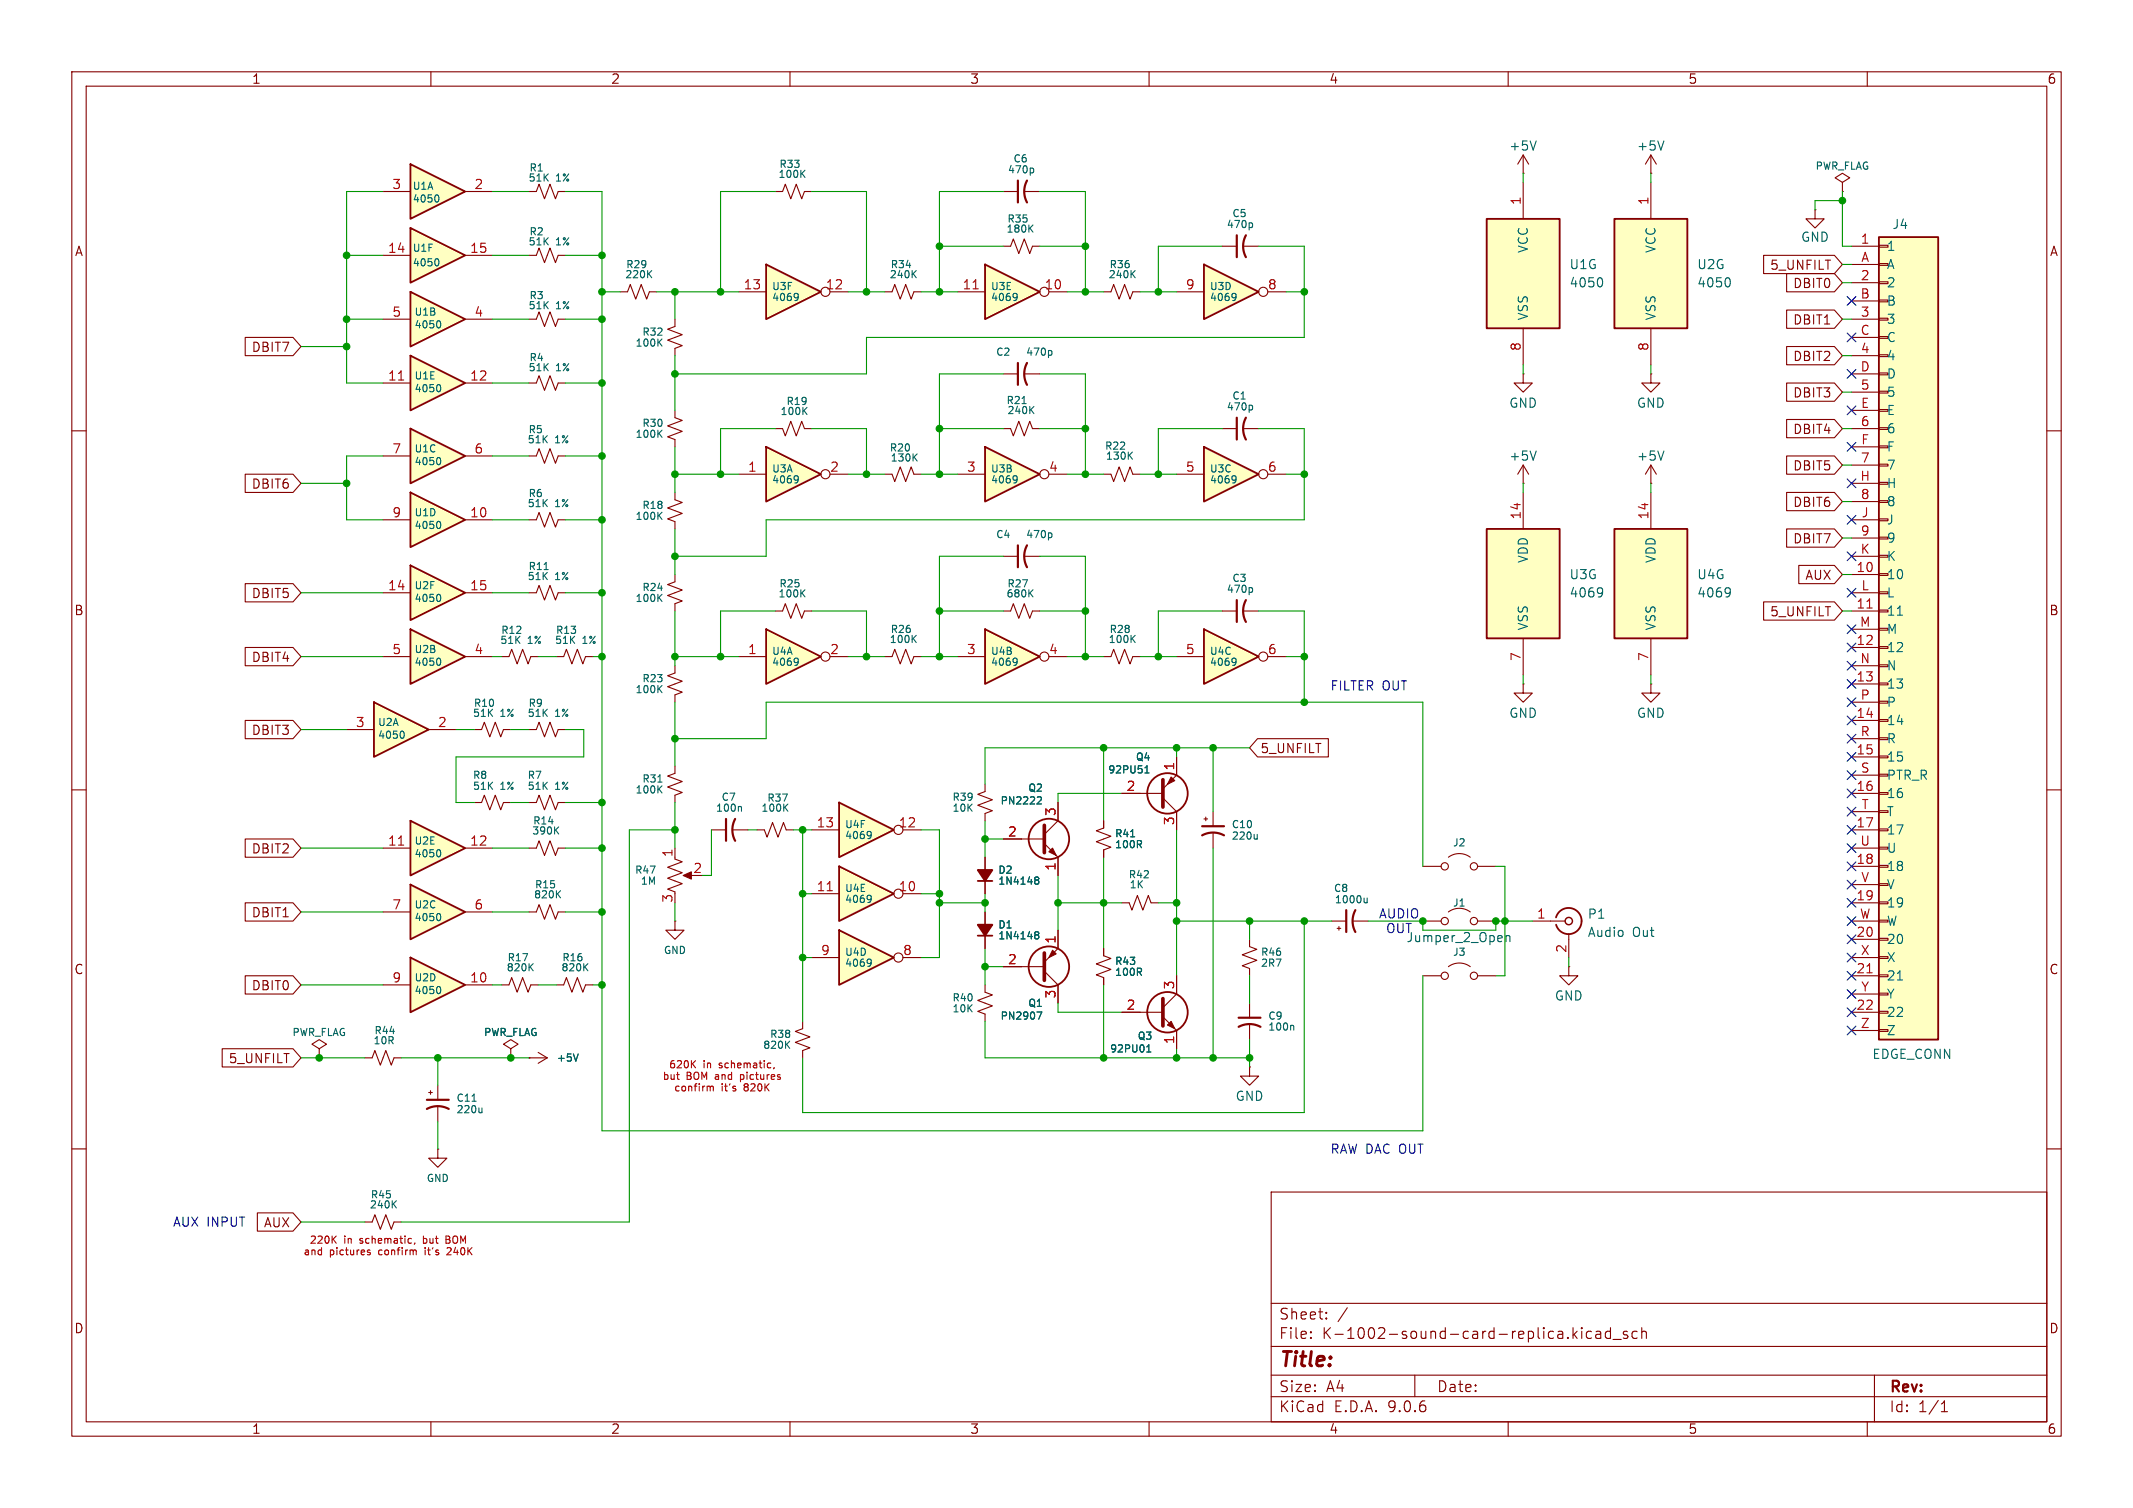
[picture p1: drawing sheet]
<svg xmlns="http://www.w3.org/2000/svg" width="297mm" height="210mm" viewBox="0 0 297 210" stroke-linecap="round" stroke-linejoin="round" font-family="sans-serif">
<defs><g id="words">
<text font-size="2.8" fill="#840000" x="178" y="190.9">Title:</text>
<g font-size="2.1" fill="#840000">
<text x="178" y="184">Sheet:</text>
<text x="178" y="186.7">File:</text>
<text x="184.1" y="186.7">K-1002-sound-card-replica.kicad_sch</text>
<text x="178" y="196.9">KiCad</text>
<text x="178" y="194.1">Size:</text>
<text x="184.7" y="194.1">A4</text>
<text x="185.7" y="196.9">E.D.A.</text>
<text x="193.3" y="196.9">9.0.6</text>
<text x="200" y="194.1">Date:</text>
<text x="263" y="194.3">Rev:</text>
<text x="263" y="196.9">Id:</text>
<text x="267.1" y="196.9">1/1</text>
</g>
<g font-size="1.8" fill="#840000">
<text x="35" y="11.9">1</text>
<text x="85" y="11.9">2</text>
<text x="135" y="11.9">3</text>
<text x="185" y="11.9">4</text>
<text x="235" y="11.9">5</text>
<text x="285" y="11.9">6</text>
<text x="10.3" y="35.9">A</text>
<text x="285.3" y="35.9">A</text>
<text x="246.4" y="37.8">5_UNFILT</text>
<text x="249.6" y="40.3">DBIT0</text>
<text x="249.6" y="45.4">DBIT1</text>
<text x="35" y="49.2">DBIT7</text>
<text x="249.6" y="50.5">DBIT2</text>
<text x="249.6" y="55.6">DBIT3</text>
<text x="249.6" y="65.7">DBIT5</text>
<text x="249.6" y="60.6">DBIT4</text>
<text x="35" y="68.3">DBIT6</text>
<text x="249.6" y="70.8">DBIT6</text>
<text x="249.6" y="75.9">DBIT7</text>
<text x="35" y="83.5">DBIT5</text>
<text x="251.3" y="81">AUX</text>
<text x="10.3" y="85.9">B</text>
<text x="246.4" y="86">5_UNFILT</text>
<text x="285.3" y="85.9">B</text>
<text x="35" y="92.4">DBIT4</text>
<text x="35" y="102.6">DBIT3</text>
<text x="175.4" y="105.1">5_UNFILT</text>
<text x="35" y="119.1">DBIT2</text>
<text x="35" y="128">DBIT1</text>
<text x="10.3" y="135.9">C</text>
<text x="285.3" y="135.9">C</text>
<text x="35" y="138.1">DBIT0</text>
<text x="31.8" y="148.3">5_UNFILT</text>
<text x="36.6" y="171.1">AUX</text>
<text x="10.3" y="185.9">D</text>
<text x="285.3" y="185.9">D</text>
<text x="35" y="199.9">1</text>
<text x="85" y="199.9">2</text>
<text x="135" y="199.9">3</text>
<text x="185" y="199.9">4</text>
<text x="235" y="199.9">5</text>
<text x="285" y="199.9">6</text>
</g>
<g font-size="1.8" fill="#006464">
<text x="210.1" y="21.2">+5V</text>
<text x="227.8" y="21.2">+5V</text>
<text x="213" y="35.3" transform="rotate(-90 213 35.3)">VCC</text>
<text x="230.7" y="35.3" transform="rotate(-90 230.7 35.3)">VCC</text>
<text x="250.7" y="33.9">GND</text>
<text x="262.6" y="35.2">1</text>
<text x="263.4" y="32.1">J4</text>
<text x="218.4" y="37.7">U1G</text>
<text x="218.4" y="40.2">4050</text>
<text x="236.2" y="37.7">U2G</text>
<text x="236.2" y="40.2">4050</text>
<text x="262.6" y="37.7">A</text>
<text x="262.6" y="40.2">2</text>
<text x="213" y="44.7" transform="rotate(-90 213 44.7)">VSS</text>
<text x="230.7" y="44.7" transform="rotate(-90 230.7 44.7)">VSS</text>
<text x="262.6" y="42.8">B</text>
<text x="262.6" y="45.3">3</text>
<text x="262.6" y="47.9">C</text>
<text x="262.6" y="50.4">4</text>
<text x="262.6" y="52.9">D</text>
<text x="210.1" y="57">GND</text>
<text x="227.8" y="57">GND</text>
<text x="262.6" y="55.5">5</text>
<text x="262.6" y="58">E</text>
<text x="210.1" y="64.4">+5V</text>
<text x="227.8" y="64.4">+5V</text>
<text x="262.6" y="60.6">6</text>
<text x="262.6" y="63.1">F</text>
<text x="262.6" y="65.6">7</text>
<text x="262.6" y="68.2">H</text>
<text x="262.6" y="70.7">8</text>
<text x="262.6" y="73.3">J</text>
<text x="262.6" y="75.8">9</text>
<text x="213" y="78.5" transform="rotate(-90 213 78.5)">VDD</text>
<text x="218.4" y="80.9">U3G</text>
<text x="218.4" y="83.4">4069</text>
<text x="230.7" y="78.5" transform="rotate(-90 230.7 78.5)">VDD</text>
<text x="236.2" y="80.9">U4G</text>
<text x="236.2" y="83.4">4069</text>
<text x="262.6" y="78.3">K</text>
<text x="262.6" y="80.9">10</text>
<text x="262.6" y="83.4">L</text>
<text x="213" y="87.9" transform="rotate(-90 213 87.9)">VSS</text>
<text x="230.7" y="87.9" transform="rotate(-90 230.7 87.9)">VSS</text>
<text x="262.6" y="86">11</text>
<text x="262.6" y="88.5">M</text>
<text x="262.6" y="91">12</text>
<text x="262.6" y="93.6">N</text>
<text x="210.1" y="100.2">GND</text>
<text x="227.8" y="100.2">GND</text>
<text x="262.6" y="96.1">13</text>
<text x="262.6" y="98.7">P</text>
<text x="262.6" y="101.2">14</text>
<text x="262.6" y="103.7">R</text>
<text x="262.6" y="106.3">15</text>
<text x="262.6" y="108.8">PTR_R</text>
<text x="262.6" y="111.4">16</text>
<text x="262.6" y="113.9">T</text>
<text x="262.6" y="116.4">17</text>
<text x="262.6" y="119">U</text>
<text x="262.6" y="121.5">18</text>
<text x="262.6" y="124.1">V</text>
<text x="195.8" y="131.4">Jumper_2_Open</text>
<text x="221" y="128.2">P1</text>
<text x="221" y="130.7">Audio</text>
<text x="227.3" y="130.7">Out</text>
<text x="262.6" y="126.6">19</text>
<text x="262.6" y="129.1">W</text>
<text x="262.6" y="131.7">20</text>
<text x="262.6" y="134.2">X</text>
<text x="262.6" y="136.8">21</text>
<text x="216.4" y="139.5">GND</text>
<text x="262.6" y="139.3">Y</text>
<text x="262.6" y="141.8">22</text>
<text x="260.6" y="147.7">EDGE_CONN</text>
<text x="262.6" y="144.4">Z</text>
<text x="172" y="153.5">GND</text>
</g>
<g font-size="1.8" fill="#a90000">
<text x="54.5" y="26.4">3</text>
<text x="66" y="26.4">2</text>
<text x="211.8" y="28.6" transform="rotate(-90 211.8 28.6)">1</text>
<text x="229.6" y="28.6" transform="rotate(-90 229.6 28.6)">1</text>
<text x="53.9" y="35.3">14</text>
<text x="65.4" y="35.3">15</text>
<text x="259" y="34">1</text>
<text x="103.5" y="40.4">13</text>
<text x="114.9" y="40.4">12</text>
<text x="133.9" y="40.4">11</text>
<text x="145.4" y="40.4">10</text>
<text x="165" y="40.4">9</text>
<text x="176.5" y="40.4">8</text>
<text x="259" y="41.7">B</text>
<text x="259" y="39.1">2</text>
<text x="259.1" y="36.6">A</text>
<text x="54.5" y="44.2">5</text>
<text x="66" y="44.2">4</text>
<text x="259" y="46.7">C</text>
<text x="259" y="44.2">3</text>
<text x="53.9" y="53.1">11</text>
<text x="65.4" y="53.1">12</text>
<text x="211.8" y="49" transform="rotate(-90 211.8 49)">8</text>
<text x="229.6" y="49" transform="rotate(-90 229.6 49)">8</text>
<text x="259" y="51.8">D</text>
<text x="259" y="49.3">4</text>
<text x="259" y="54.4">5</text>
<text x="259" y="59.4">6</text>
<text x="259" y="56.9">E</text>
<text x="54.5" y="63.2">7</text>
<text x="66" y="63.2">6</text>
<text x="104.1" y="65.8">1</text>
<text x="115.5" y="65.8">2</text>
<text x="134.5" y="65.8">3</text>
<text x="146" y="65.8">4</text>
<text x="165" y="65.8">5</text>
<text x="176.5" y="65.8">6</text>
<text x="259" y="64.5">7</text>
<text x="259.1" y="62">F</text>
<text x="258.9" y="67.1">H</text>
<text x="259" y="69.6">8</text>
<text x="54.5" y="72.1">9</text>
<text x="65.4" y="72.1">10</text>
<text x="211.8" y="72.4" transform="rotate(-90 211.8 72.4)">14</text>
<text x="229.6" y="72.4" transform="rotate(-90 229.6 72.4)">14</text>
<text x="259" y="77.2">K</text>
<text x="259" y="74.7">9</text>
<text x="259.1" y="72.1">J</text>
<text x="53.9" y="82.3">14</text>
<text x="65.4" y="82.3">15</text>
<text x="258.4" y="79.8">10</text>
<text x="259.1" y="82.3">L</text>
<text x="258.4" y="84.8">11</text>
<text x="258.4" y="89.9">12</text>
<text x="258.9" y="87.4">M</text>
<text x="54.5" y="91.2">5</text>
<text x="66" y="91.2">4</text>
<text x="104.1" y="91.2">1</text>
<text x="115.5" y="91.2">2</text>
<text x="134.5" y="91.2">3</text>
<text x="146" y="91.2">4</text>
<text x="165" y="91.2">5</text>
<text x="176.5" y="91.2">6</text>
<text x="211.8" y="92.1" transform="rotate(-90 211.8 92.1)">7</text>
<text x="229.6" y="92.1" transform="rotate(-90 229.6 92.1)">7</text>
<text x="258.4" y="95">13</text>
<text x="258.9" y="92.5">N</text>
<text x="49.5" y="101.3">3</text>
<text x="60.9" y="101.3">2</text>
<text x="258.4" y="100.1">14</text>
<text x="259" y="97.5">P</text>
<text x="163.6" y="107.4" transform="rotate(-90 163.6 107.4)">1</text>
<text x="258.4" y="105.2">15</text>
<text x="259" y="102.6">R</text>
<text x="259" y="107.7">S</text>
<text x="147.1" y="113.7" transform="rotate(-90 147.1 113.7)">3</text>
<text x="156.8" y="110.2">2</text>
<text x="258.4" y="110.2">16</text>
<text x="259.1" y="112.8">T</text>
<text x="53.9" y="117.9">11</text>
<text x="65.4" y="117.9">12</text>
<text x="93.7" y="119.5" transform="rotate(-90 93.7 119.5)">1</text>
<text x="113.6" y="115.3">13</text>
<text x="125.1" y="115.3">12</text>
<text x="140.3" y="116.6">2</text>
<text x="163.6" y="115" transform="rotate(-90 163.6 115)">3</text>
<text x="258.4" y="115.3">17</text>
<text x="258.9" y="117.9">U</text>
<text x="93.7" y="125.8" transform="rotate(-90 93.7 125.8)">3</text>
<text x="96.4" y="121.7">2</text>
<text x="113.6" y="124.2">11</text>
<text x="125.1" y="124.2">10</text>
<text x="147.1" y="121.4" transform="rotate(-90 147.1 121.4)">1</text>
<text x="258.4" y="120.4">18</text>
<text x="258.4" y="125.5">19</text>
<text x="259.1" y="122.9">V</text>
<text x="54.5" y="126.7">7</text>
<text x="66" y="126.7">6</text>
<text x="147.1" y="131.5" transform="rotate(-90 147.1 131.5)">1</text>
<text x="213.9" y="128">1</text>
<text x="258.4" y="130.6">20</text>
<text x="258.9" y="128">W</text>
<text x="54.5" y="136.9">9</text>
<text x="65.4" y="136.9">10</text>
<text x="114.2" y="133.1">9</text>
<text x="125.7" y="133.1">8</text>
<text x="140.3" y="134.4">2</text>
<text x="163.6" y="137.9" transform="rotate(-90 163.6 137.9)">3</text>
<text x="218.2" y="132.8" transform="rotate(-90 218.2 132.8)">2</text>
<text x="258.4" y="135.6">21</text>
<text x="259" y="133.1">X</text>
<text x="147.1" y="139.1" transform="rotate(-90 147.1 139.1)">3</text>
<text x="156.8" y="140.7">2</text>
<text x="258.4" y="140.7">22</text>
<text x="259" y="143.3">Z</text>
<text x="259.1" y="138.2">Y</text>
<text x="163.6" y="145.5" transform="rotate(-90 163.6 145.5)">1</text>
</g>
<g font-size="1.8" fill="#0000c2">
<text x="185.2" y="96.4">FILTER OUT</text>
<text x="191.9" y="128.1">AUDIO</text>
<text x="192.9" y="130.2">OUT</text>
<text x="185.2" y="160.9">RAW DAC OUT</text>
<text x="24" y="171">AUX INPUT</text>
</g>
<g font-size="1.4" fill="#006464">
<text x="108.4" y="23.6">R33</text>
<text x="141" y="22.8">C6</text>
<text x="252.7" y="23.8">PWR_FLAG</text>
<text x="57.4" y="26.6">U1A</text>
<text x="57.4" y="28.4">4050</text>
<text x="73.5" y="25.5">51K</text>
<text x="73.6" y="24.1">R1</text>
<text x="77.4" y="25.5">1%</text>
<text x="108.3" y="25">100K</text>
<text x="140.2" y="24.4">470p</text>
<text x="57.4" y="35.3">U1F</text>
<text x="73.5" y="34.4">51K</text>
<text x="73.6" y="33">R2</text>
<text x="77.4" y="34.4">1%</text>
<text x="140" y="32.6">180K</text>
<text x="140.2" y="31.2">R35</text>
<text x="170.7" y="32">470p</text>
<text x="171.5" y="30.4">C5</text>
<text x="57.4" y="37.3">4050</text>
<text x="73.6" y="41.9">R3</text>
<text x="87" y="39">220K</text>
<text x="87.1" y="37.6">R29</text>
<text x="107.4" y="40.6">U3F</text>
<text x="123.8" y="39">240K</text>
<text x="123.9" y="37.6">R34</text>
<text x="137.9" y="40.6">U3E</text>
<text x="154.3" y="39">240K</text>
<text x="154.4" y="37.6">R36</text>
<text x="168.4" y="40.6">U3D</text>
<text x="57.6" y="44.2">U1B</text>
<text x="57.6" y="45.9">4050</text>
<text x="73.5" y="43.3">51K</text>
<text x="77.4" y="43.3">1%</text>
<text x="89.3" y="47">R32</text>
<text x="107.4" y="42.1">4069</text>
<text x="137.9" y="42.1">4069</text>
<text x="168.4" y="42.1">4069</text>
<text x="57.6" y="53.1">U1E</text>
<text x="73.5" y="51.9">51K</text>
<text x="73.6" y="50.5">R4</text>
<text x="77.4" y="51.9">1%</text>
<text x="88.4" y="48.5">100K</text>
<text x="138.6" y="49.8">C2</text>
<text x="142.8" y="49.8">470p</text>
<text x="57.6" y="54.8">4050</text>
<text x="89.3" y="59.7">R30</text>
<text x="108.6" y="58">100K</text>
<text x="109.4" y="56.6">R19</text>
<text x="140" y="56.5">R21</text>
<text x="140.2" y="57.9">240K</text>
<text x="170.7" y="57.4">470p</text>
<text x="171.5" y="55.8">C1</text>
<text x="57.6" y="63.2">U1C</text>
<text x="57.6" y="65">4050</text>
<text x="73.4" y="61.9">51K</text>
<text x="73.5" y="60.5">R5</text>
<text x="77.3" y="61.9">1%</text>
<text x="88.4" y="61.2">100K</text>
<text x="123.8" y="63.1">R20</text>
<text x="123.9" y="64.5">130K</text>
<text x="153.8" y="62.8">R22</text>
<text x="153.9" y="64.2">130K</text>
<text x="73.4" y="70.8">51K</text>
<text x="73.5" y="69.4">R6</text>
<text x="77.3" y="70.8">1%</text>
<text x="89.3" y="71.1">R18</text>
<text x="107.4" y="66">U3A</text>
<text x="107.4" y="67.5">4069</text>
<text x="137.9" y="66">U3B</text>
<text x="137.9" y="67.5">4069</text>
<text x="168.4" y="66">U3C</text>
<text x="168.4" y="67.5">4069</text>
<text x="57.6" y="72.1">U1D</text>
<text x="57.6" y="73.9">4050</text>
<text x="88.4" y="72.6">100K</text>
<text x="138.6" y="75.2">C4</text>
<text x="142.8" y="75.2">470p</text>
<text x="57.6" y="82.3">U2F</text>
<text x="73.4" y="81">51K</text>
<text x="73.5" y="79.6">R11</text>
<text x="77.3" y="81">1%</text>
<text x="89.3" y="82.5">R24</text>
<text x="108.3" y="83.4">100K</text>
<text x="108.4" y="82">R25</text>
<text x="140" y="83.4">680K</text>
<text x="140.2" y="82">R27</text>
<text x="170.7" y="82.8">470p</text>
<text x="171.5" y="81.2">C3</text>
<text x="57.6" y="84">4050</text>
<text x="69.6" y="89.9">51K</text>
<text x="69.7" y="88.5">R12</text>
<text x="73.5" y="89.9">1%</text>
<text x="77.2" y="89.9">51K</text>
<text x="77.3" y="88.5">R13</text>
<text x="81.1" y="89.9">1%</text>
<text x="88.4" y="84">100K</text>
<text x="123.8" y="89.8">100K</text>
<text x="123.9" y="88.4">R26</text>
<text x="154.3" y="89.8">100K</text>
<text x="154.4" y="88.4">R28</text>
<text x="57.6" y="91.2">U2B</text>
<text x="57.6" y="92.9">4050</text>
<text x="89.3" y="95.2">R23</text>
<text x="107.4" y="91.4">U4A</text>
<text x="107.4" y="92.9">4069</text>
<text x="137.9" y="91.4">U4B</text>
<text x="137.9" y="92.9">4069</text>
<text x="168.4" y="91.4">U4C</text>
<text x="168.4" y="92.9">4069</text>
<text x="52.5" y="101.3">U2A</text>
<text x="65.7" y="100">51K</text>
<text x="65.9" y="98.6">R10</text>
<text x="69.7" y="100">1%</text>
<text x="73.4" y="100">51K</text>
<text x="73.5" y="98.6">R9</text>
<text x="77.3" y="100">1%</text>
<text x="88.4" y="96.7">100K</text>
<text x="52.5" y="103.1">4050</text>
<text x="154.2" y="107.9">92PU51</text>
<text x="158.1" y="106.1">Q4</text>
<text x="65.7" y="108.7">R8</text>
<text x="65.7" y="110.2">51K</text>
<text x="69.7" y="110.2">1%</text>
<text x="73.4" y="108.7">R7</text>
<text x="73.4" y="110.2">51K</text>
<text x="77.3" y="110.2">1%</text>
<text x="88.4" y="110.7">100K</text>
<text x="89.3" y="109.2">R31</text>
<text x="99.6" y="113.3">100n</text>
<text x="100.4" y="111.7">C7</text>
<text x="105.9" y="113.3">100K</text>
<text x="106.7" y="111.9">R37</text>
<text x="132.5" y="111.7">R39</text>
<text x="132.5" y="113.3">10K</text>
<text x="139.2" y="112.2">PN2222</text>
<text x="143.1" y="110.5">Q2</text>
<text x="57.6" y="117.8">U2E</text>
<text x="57.6" y="119.6">4050</text>
<text x="74" y="116.4">390K</text>
<text x="74.1" y="115">R14</text>
<text x="117.6" y="115.5">U4F</text>
<text x="117.6" y="117.1">4069</text>
<text x="155.2" y="116.8">R41</text>
<text x="155.2" y="118.3">100R</text>
<text x="171.4" y="115.5">C10</text>
<text x="171.4" y="117.1">220u</text>
<text x="202.2" y="118.1">J2</text>
<text x="74.3" y="125.3">820K</text>
<text x="74.4" y="123.9">R15</text>
<text x="88.3" y="121.9">R47</text>
<text x="89.1" y="123.4">1M</text>
<text x="117.6" y="124.4">U4E</text>
<text x="117.6" y="126">4069</text>
<text x="138.9" y="121.9">D2</text>
<text x="138.9" y="123.4">1N4148</text>
<text x="157.1" y="122.5">R42</text>
<text x="157.2" y="123.9">1K</text>
<text x="185.6" y="124.4">C8</text>
<text x="57.6" y="126.7">U2C</text>
<text x="57.6" y="128.5">4050</text>
<text x="138.9" y="129.5">D1</text>
<text x="138.9" y="131">1N4148</text>
<text x="185.8" y="126">1000u</text>
<text x="202.2" y="126.5">J1</text>
<text x="57.6" y="136.9">U2D</text>
<text x="70.4" y="135.5">820K</text>
<text x="70.6" y="134.1">R17</text>
<text x="78.1" y="135.5">820K</text>
<text x="78.2" y="134.1">R16</text>
<text x="92.3" y="133.1">GND</text>
<text x="117.6" y="133.3">U4D</text>
<text x="117.6" y="134.8">4069</text>
<text x="155.2" y="134.6">R43</text>
<text x="155.2" y="136.1">100R</text>
<text x="175.5" y="133.3">R46</text>
<text x="175.5" y="134.8">2R7</text>
<text x="202.2" y="133.3">J3</text>
<text x="57.6" y="138.7">4050</text>
<text x="132.5" y="139.7">R40</text>
<text x="132.5" y="141.2">10K</text>
<text x="139.2" y="142.2">PN2907</text>
<text x="143.1" y="140.4">Q1</text>
<text x="176.5" y="142.2">C9</text>
<text x="176.5" y="143.7">100n</text>
<text x="40.6" y="144.5">PWR_FLAG</text>
<text x="51.9" y="145.6">10R</text>
<text x="52" y="144.2">R44</text>
<text x="67.3" y="144.5">PWR_FLAG</text>
<text x="77.4" y="148">+5V</text>
<text x="106.2" y="146.3">820K</text>
<text x="107.1" y="144.7">R38</text>
<text x="154.5" y="146.8">92PU01</text>
<text x="158.3" y="145">Q3</text>
<text x="63.5" y="153.6">C11</text>
<text x="63.5" y="155.2">220u</text>
<text x="51.5" y="167.1">R45</text>
<text x="59.3" y="164.8">GND</text>
<text x="51.4" y="168.5">240K</text>
</g>
<g font-size="1.4" fill="#c20000">
<text x="93.1" y="149">620K</text>
<text x="97.9" y="149">in</text>
<text x="100.3" y="149">schematic,</text>
<text x="92.2" y="150.6">but</text>
<text x="93.8" y="152.2">confirm</text>
<text x="95.6" y="150.6">BOM</text>
<text x="99.8" y="150.6">and</text>
<text x="100.5" y="152.2">it's</text>
<text x="103.5" y="150.6">pictures</text>
<text x="103.8" y="152.2">820K</text>
<text x="43" y="173.4">220K</text>
<text x="47.9" y="173.4">in</text>
<text x="50.3" y="173.4">schematic,</text>
<text x="59.4" y="173.4">but</text>
<text x="62.8" y="173.4">BOM</text>
<text x="42.2" y="175">and</text>
<text x="45.9" y="175">pictures</text>
<text x="52.9" y="175">confirm</text>
<text x="59.6" y="175">it's</text>
<text x="63" y="175">240K</text>
</g>
</g></defs>
<g fill="none" stroke="#840000" stroke-width=".15">
<path d="M10 10h277v190h-277zM12 12h273v186h-273zM60 10v2M110 10v2M160 10v2M210 10v2M260 10v2M229.9 24.1h.1M229.9 21.6l-.8 1.3M229.9 21.6l.7 1.3M229.9 21.6v2.5M86.4 40.6h1l.4-1 .7 2.1 .8-2.1 .7 2.1 .4-1.1h1"/>
<path d="M94 44.5v1l-1 .3 2 .8-2 .8 2 .7-1 .4v1M10 60h2M285 60h2M10 110h2M94 119.6l1 .4-2 .8 2 .7-2 .8 2 .8-2 .7 1 .4v.3M94 118.1v1.3M285 110h2M94 128.3v1.2h1.2l-1.2 1.3-1.3-1.3h1.3M94 128.3h.1M95.5 121.9h1M50.8 147.3h1l.4-1 .8 2 .7-2 .8 2 .4-1h1M59.7 152.1h.5"/>
<path d="M59.9 151.9v.5M61 151.1v2.1M61 154.2v2M10 160h2M61 160v1.3h1.2l-1.2 1.3-1.3-1.3h1.3M61 160h.1M177 166h108v32h-108zM285 160h2M60 198v2M110 198v2M160 198v2M177 194.5h108"/>
<path d="M177 191.5h108M177 187.5h108M177 181.5h108M182.5 186.3h.1l-.1 .1M182.5 186.3v.1M182.5 185.5v.1M182.5 185.5h.1l-.1 .1M184.7 183.6v.1M184.7 183.6h-.1l.1 .1M184.7 182.8v.1M184.7 182.8h-.1l.1 .1M187.6 182.1l-1.3 2"/>
<path d="M197 191.5v3M210 198v2M219.2 185.8l.4 .6M219.6 185.4l-.6 .6M220.2 184.9v.1M220.2 185.4v1M220.2 184.9l.1 .1h-.1M221.6 185.5l-.4-.1-.3 .3v.4l.1 .2 .2 .1 .4-.1M222.2 185.5l.2-.1 .4 .1 .1 .9M222.9 185.8h-.5a.29 .29 0 0 0-.2 .3 .29 .29 0 0 0 .2 .3l.5-.1M224.2 185.5l-.4-.1-.3 .3v.4l.2 .2 .1 .1 .4-.1M224.2 184.9v1.5"/>
<path d="M224.6 186.5h1.1M226.6 185.5l-.4-.1-.2 .2 .1 .2 .5 .2 .1 .1-.1 .2-.1 .1-.5-.1M228 185.5l-.5-.1-.3 .3v.4l.2 .2 .1 .1 .5-.1M228.6 185.5a.37 .37 0 0 1 .6 .1v.8M228.6 184.9v1.5M260 198v2M261 191.5v6.5M270.3 196.6h.9M270.3 195.5l.4-.4v1.5"/>
</g>
<path d="M231.7 19.6l-.4 1.3M90.3 38.1l.4 .6M90.7 37.7l-.5 .6M91.7 47.6l.5 .6M92.2 47.2l-.6 .6M65.7 153.4h.6M67.1 154.3v.7M67.1 154.9l-.3 .1" fill="none" stroke="#006464" stroke-width=".15"/>
<path d="M59.4 154.4a3.2 3.2 0 0 1 3.1 0M59.4 153.2h3.1" fill="none" stroke="#840000" stroke-width=".3"/>
<path d="M95.1 121.9l1.2-.5v1z" fill="#840000" stroke="#840000" stroke-width=".15"/>
<path d="M57.1 133.4l7.7 3.8-7.7 3.8z" fill="#ffffc2"/>
<path d="M57.1 133.4l7.7 3.8-7.7 3.8z" fill="none" stroke="#840000" stroke-width=".25"/>
<path d="M212.1 24.1h.1M212.1 21.6l-.8 1.3M212.1 21.6l.8 1.3M212.1 21.6v2.5M53.3 137.2h3.8M64.8 137.2h3.8" fill="none" stroke="#840000" stroke-width=".15"/>
<path d="M213.9 19.6l-.4 1.3M61.1 137.4a.63 .63 0 0 1 0 1" fill="none" stroke="#006464" stroke-width=".15"/>
<path d="M224.8 30.5h10.1v15.2h-10.1z" fill="#ffffc2"/>
<path d="M224.8 30.5h10.1v15.2h-10.1z" fill="none" stroke="#840000" stroke-width=".25"/>
<path d="M73.7 35.6h1l.4-1.1 .7 2.1 .8-2.1 .7 2.1 .4-1h1M229.9 25.4v5.1M229.9 45.7v5.1M69.8 137.2h1.1l.3-1.1 .8 2.1 .8-2.1 .7 2.1 .4-1h1" fill="none" stroke="#840000" stroke-width=".15"/>
<path d="M240.6 38.7a.79 .79 0 0 1 0 1.2M73.8 134.6l.4 .6M74.2 134.2l-.5 .6" fill="none" stroke="#006464" stroke-width=".15"/>
<path d="M57.1 114.3l7.7 3.8-7.7 3.8z" fill="#ffffc2"/>
<path d="M57.1 114.3l7.7 3.8-7.7 3.8z" fill="none" stroke="#840000" stroke-width=".25"/>
<path d="M53.3 118.1h3.8M64.8 118.1h3.8" fill="none" stroke="#840000" stroke-width=".15"/>
<path d="M55.5 117.7h.7" fill="none" stroke="#a90000" stroke-width=".15"/>
<path d="M61.1 118.3a.63 .63 0 0 1 0 1" fill="none" stroke="#006464" stroke-width=".15"/>
<path d="M57.1 123.2l7.7 3.8-7.7 3.8z" fill="#ffffc2"/>
<path d="M57.1 123.2l7.7 3.8-7.7 3.8z" fill="none" stroke="#840000" stroke-width=".25"/>
<path d="M53.3 127h3.8M64.8 127h3.8M77.5 137.2h1l.4-1.1 .7 2.1 .8-2.1 .8 2.1 .3-1h1" fill="none" stroke="#840000" stroke-width=".15"/>
<path d="M61.1 127.2a.63 .63 0 0 1 0 1M81.4 134.6l.5 .6M81.9 134.2l-.6 .6" fill="none" stroke="#006464" stroke-width=".15"/>
<path d="M207 30.5h10.2v15.2h-10.2z" fill="#ffffc2"/>
<path d="M207 30.5h10.2v15.2h-10.2z" fill="none" stroke="#840000" stroke-width=".25"/>
<g fill="none" stroke="#840000" stroke-width=".15">
<path d="M212.1 25.4v5.1M212.1 45.7v5.1M198.1 135.9h2.6M201.7 134.6a2.54 2.54 0 0 1 3 0M205.7 135.9h2.6"/>
<circle cx="201.2" cy="135.9" r=".51"/>
<circle cx="205.2" cy="135.9" r=".51"/>
</g>
<path d="M222.8 38.7a.79 .79 0 0 1 0 1.2" fill="none" stroke="#006464" stroke-width=".15"/>
<path d="M116.8 129.5l7.7 3.9-7.7 3.8z" fill="#ffffc2"/>
<path d="M116.8 129.5l7.7 3.9-7.7 3.8z" fill="none" stroke="#840000" stroke-width=".25"/>
<g fill="none" stroke="#840000" stroke-width=".15">
<path d="M113 133.4h3.8M125.7 133.4h2.6"/>
<circle cx="125.1" cy="133.3" r=".63"/>
</g>
<path d="M120.9 133.6l.4 .1a.66 .66 0 0 1-.3 .9M121.3 134l-.2 .2h-.2" fill="none" stroke="#006464" stroke-width=".15"/>
<path d="M116.8 120.7l7.7 3.8-7.7 3.8z" fill="#ffffc2"/>
<path d="M116.8 120.7l7.7 3.8-7.7 3.8z" fill="none" stroke="#840000" stroke-width=".25"/>
<g fill="none" stroke="#840000" stroke-width=".15">
<path d="M113 124.5h3.8M125.7 124.5h2.6"/>
<circle cx="125.1" cy="124.5" r=".63"/>
</g>
<path d="M115.2 124h.7" fill="none" stroke="#a90000" stroke-width=".15"/>
<path d="M120.9 124.7l.4 .1a.66 .66 0 0 1-.3 .9M121.3 125.1l-.2 .2h-.2" fill="none" stroke="#006464" stroke-width=".15"/>
<path d="M116.8 111.8l7.7 3.8-7.7 3.8z" fill="#ffffc2"/>
<path d="M116.8 111.8l7.7 3.8-7.7 3.8z" fill="none" stroke="#840000" stroke-width=".25"/>
<g fill="none" stroke="#840000" stroke-width=".15">
<path d="M139.7 34.3h1l.4-1 .8 2 .7-2 .8 2 .4-1h1M113 115.6h3.8M125.7 115.6h2.6M44.4 146.1l1.1-.7-1.1-.6-1 .6 1 .7v1.2M44.4 147.3h.1"/>
<circle cx="125.1" cy="115.6" r=".63"/>
</g>
<path d="M143.4 31.8l.4 .5M143.8 31.3l-.5 .6M120.9 115.8l.4 .1a.66 .66 0 0 1-.3 .9M121.3 116.2l-.2 .2h-.2" fill="none" stroke="#006464" stroke-width=".15"/>
<path d="M207 73.7h10.2v15.2h-10.2z" fill="#ffffc2"/>
<path d="M207 73.7h10.2v15.2h-10.2z" fill="none" stroke="#840000" stroke-width=".25"/>
<g fill="none" stroke="#840000" stroke-width=".15">
<path d="M139.7 26.7h2M142.7 26.7h2.1M73.7 53.3h1l.4-1 .7 2.1 .8-2.1 .7 2.1 .4-1.1h1M73.7 44.5h1l.4-1.1 .7 2.1 .8-2.1 .7 2.1 .4-1h1M139.7 52.1h2M142.7 52.1h2.1M212.1 68.6v5.1M212.1 95.3v1.2h1.3l-1.3 1.3-1.3-1.3h1.3M212.1 95.3h.1M212.1 88.9v5.1M198.1 128.3h2.6M201.7 127a2.54 2.54 0 0 1 3 0"/>
<path d="M205.7 128.3h2.6M71.1 146.1l1-.7-1-.6-1 .6 1 .7v1.2M71.1 147.3h.1M73.7 147.3h.1M73.7 147.3h2.5M74.9 146.6l1.3 .7M76.2 147.3l-1.3 .8M50.8 170.2h1l.4-1 .8 2 .7-2 .8 2 .4-1h1"/>
<circle cx="201.2" cy="128.3" r=".51"/>
<circle cx="205.2" cy="128.3" r=".51"/>
</g>
<path d="M143.7 23.4l.2 .2v.3l-.2 .2M146.3 48.8l.2 .2v.3l-.2 .2M222.9 81.9l.2 .1a1.03 1.03 0 0 1-.2 1.1M223.1 82.4l-.2 .2M209.7 130.3v.8M209.7 130.4l.2-.1h.3v.8M80.5 146.8l-.3 1M54.8 167.7l.4 .5M55.2 167.2l-.6 .6" fill="none" stroke="#006464" stroke-width=".15"/>
<path d="M141.7 25.1v3.1M143 25.1a3.2 3.2 0 0 0 0 3.1M141.7 50.5v3.1M143 50.5a3.2 3.2 0 0 0 0 3.1" fill="none" stroke="#840000" stroke-width=".3"/>
<path d="M57.1 49.5l7.7 3.8-7.7 3.9z" fill="#ffffc2"/>
<path d="M57.1 49.5l7.7 3.8-7.7 3.9z" fill="none" stroke="#840000" stroke-width=".25"/>
<path d="M53.3 53.3h3.8M64.8 53.3h3.8" fill="none" stroke="#840000" stroke-width=".15"/>
<path d="M55.5 52.9h.7" fill="none" stroke="#a90000" stroke-width=".15"/>
<path d="M61.1 53.6a.63 .63 0 0 1 0 1" fill="none" stroke="#006464" stroke-width=".15"/>
<path d="M57.1 59.7l7.7 3.8-7.7 3.8z" fill="#ffffc2"/>
<path d="M57.1 59.7l7.7 3.8-7.7 3.8z" fill="none" stroke="#840000" stroke-width=".25"/>
<path d="M53.3 63.5h3.8M64.8 63.5h3.8M105.4 115.6h1l.4 1 .8-2 .7 2 .8-2 .4 1h1" fill="none" stroke="#840000" stroke-width=".15"/>
<path d="M61.1 63.7a.63 .63 0 0 1 0 1M109.3 112.4l.4 .6M109.7 112l-.6 .5" fill="none" stroke="#006464" stroke-width=".15"/>
<path d="M57.1 40.6l7.7 3.9-7.7 3.8z" fill="#ffffc2"/>
<path d="M57.1 40.6l7.7 3.9-7.7 3.8z" fill="none" stroke="#840000" stroke-width=".25"/>
<path d="M53.3 44.5h3.8M64.8 44.5h3.8M69.8 91.4h1.1l.3-1 .8 2.1 .8-2.1 .7 2.1 .4-1.1h1M73.7 82.6h1l.4-1.1 .7 2.1 .8-2.1 .7 2.1 .4-1h1M77.5 91.4h1l.4-1 .7 2.1 .8-2.1 .8 2.1 .3-1.1h1M94 80v1l-1 .4 2 .8-2 .7 2 .8-1 .4v1M229.9 95.3v1.2h1.2l-1.2 1.3-1.3-1.3h1.3M229.9 95.3h.1" fill="none" stroke="#840000" stroke-width=".15"/>
<path d="M61.1 44.7a.63 .63 0 0 1 0 1M75.8 79.3h.5M91.7 83.2l.5 .6M92.2 82.8l-.6 .5" fill="none" stroke="#006464" stroke-width=".15"/>
<path d="M106.7 87.6l7.6 3.8-7.6 3.9z" fill="#ffffc2"/>
<path d="M106.7 87.6l7.6 3.8-7.6 3.9zM216.7 127.8a1.81 1.81 0 0 1 2.7-1 1.81 1.81 0 0 1 .1 2.9 1.81 1.81 0 0 1-2.8-.9" fill="none" stroke="#840000" stroke-width=".25"/>
<g fill="none" stroke="#840000" stroke-width=".15">
<path d="M94 92.7v1l-1 .4 2 .8-2 .7 2 .8-1 .4v1M102.9 91.4h3.8M115.6 91.4h2.5M73.7 127h1l.4-1 .7 2 .8-2 .7 2 .4-1h1M213.4 128.3h4.5M218.4 134.6v1.3h1.3l-1.3 1.3-1.2-1.3h1.2M218.4 134.6h.1M218.4 130v3.4"/>
<circle cx="114.9" cy="91.4" r=".63"/>
</g>
<path d="M91.7 95.9l.5 .6M92.2 95.5l-.6 .5M110.8 91.7l.3 .1a.66 .66 0 0 1-.2 .9M111.1 92.1l-.1 .2h-.2M77.6 124.5l.4 .5M78 124l-.5 .6" fill="none" stroke="#006464" stroke-width=".15"/>
<circle cx="218.4" cy="128.3" r=".51" fill="none" stroke="#840000" stroke-width=".2"/>
<path d="M106.7 62.2l7.6 3.8-7.6 3.9z" fill="#ffffc2"/>
<path d="M106.7 62.2l7.6 3.8-7.6 3.9z" fill="none" stroke="#840000" stroke-width=".25"/>
<g fill="none" stroke="#840000" stroke-width=".15">
<path d="M73.7 63.5h1l.4-1 .7 2 .8-2 .7 2 .4-1h1M102.9 66h3.8M115.6 66h2.5M73.7 118.1h1l.4-1 .7 2 .8-2 .7 2 .4-1h1M73.7 101.6h1l.4-1 .7 2 .8-2 .7 2 .4-1h1M94 106.7v1l-1 .4 2 .7-2 .8 2 .8-1 .3v1.1M99.1 115.6h2M102.1 115.6h2"/>
<circle cx="114.9" cy="66" r=".63"/>
</g>
<path d="M110.8 66.3l.3 .1a.66 .66 0 0 1-.2 .9M111.1 66.7l-.1 .2h-.2M77.4 115.6l.4 .6M77.8 115.2l-.6 .5M91.6 108.9h.6M91.7 109.9l.5 .5M92.2 109.4l-.6 .6M103 112.3l.2 .2v.5" fill="none" stroke="#006464" stroke-width=".15"/>
<path d="M101.1 114v3.1M102.4 114a3.2 3.2 0 0 0 0 3.1" fill="none" stroke="#840000" stroke-width=".3"/>
<path d="M137.2 36.8l7.6 3.8-7.6 3.9z" fill="#ffffc2"/>
<path d="M137.2 36.8l7.6 3.8-7.6 3.9z" fill="none" stroke="#840000" stroke-width=".25"/>
<g fill="none" stroke="#840000" stroke-width=".15">
<path d="M107.9 26.7h1.1l.3-1 .8 2 .8-2 .7 2 .4-1h1M252.7 29.2v1.3h1.3l-1.3 1.3-1.2-1.3h1.2M252.7 29.2h.1M94 57.2v1l1 .3-2 .8 2 .8-2 .7 1 .4v1M107.9 59.7h1.1l.3 1 .8-2 .8 2 .7-2 .4 1h1M123.2 40.6h1l.4-1 .7 2.1 .8-2.1 .8 2.1 .4-1.1h1M133.3 40.6h3.9M139.7 59.7h1l.4 1 .8-2 .7 2 .8-2 .4 1h1M146 40.6h2.6M212.1 52.1v1.2h1.3l-1.3 1.3-1.3-1.3h1.3M212.1 52.1h.1M229.9 52.1v1.2h1.2l-1.2 1.3-1.3-1.3h1.3"/>
<path d="M229.9 52.1h.1M73.7 72.4h1l.4-1 .7 2 .8-2 .7 2 .4-1h1M94 68.6v1l1 .4-2 .7 2 .8-2 .8 1 .3v1.1M229.9 67.3h.1M229.9 64.8l-.8 1.2M229.9 64.8l.7 1.2M229.9 64.8v2.5M66 111.8h1.1l.3-1.1 .8 2.1 .8-2.1 .7 2.1 .4-1h1M66 101.6h1.1l.3-1 .8 2 .8-2 .7 2 .4-1h1M73.7 111.8h1l.4-1.1 .7 2.1 .8-2.1 .7 2.1 .4-1h1M201.7 119.4a2.54 2.54 0 0 1 3 0M198.1 120.7h2.6"/>
<path d="M205.7 120.7h2.6M111.8 142.2v1.1l-1.1 .3 2.1 .8-2.1 .8 2.1 .7-1 .4v1"/>
<circle cx="145.4" cy="40.6" r=".63"/>
<circle cx="201.2" cy="120.7" r=".51"/>
<circle cx="205.2" cy="120.7" r=".51"/>
</g>
<path d="M135.5 40.2h.7" fill="none" stroke="#a90000" stroke-width=".15"/>
<g fill="none" stroke="#006464" stroke-width=".15">
<path d="M111.7 24.1l.4 .6M112.1 23.7l-.6 .6M127.2 38.1l.4 .6M127.6 37.7l-.6 .6M92.2 59.9l-.6 .6M111.9 57.2l.5 .5M112.4 56.7l-.6 .6M141.2 40.9l.4 .1a.66 .66 0 0 1-.3 .9M141.6 41.3l-.2 .2h-.2M142.3 56.2h.6M143.5 57l.5 .6M144 56.6l-.6 .6"/>
<path d="M91.7 71.8l.5 .5M91.7 60.3l.5 .6M92.2 71.3l-.6 .6M231.7 62.8l-.4 1.3M109.5 145.4l.5 .6M110 145l-.6 .6"/>
</g>
<path d="M57.1 31.8l7.7 3.8-7.7 3.8z" fill="#ffffc2"/>
<path d="M57.1 31.8l7.7 3.8-7.7 3.8z" fill="none" stroke="#840000" stroke-width=".25"/>
<path d="M53.3 35.6h3.8M64.8 35.6h3.8" fill="none" stroke="#840000" stroke-width=".15"/>
<path d="M60.9 36a.63 .63 0 0 1 0 1" fill="none" stroke="#006464" stroke-width=".15"/>
<path d="M106.7 36.8l7.6 3.8-7.6 3.9z" fill="#ffffc2"/>
<path d="M106.7 36.8l7.6 3.8-7.6 3.9z" fill="none" stroke="#840000" stroke-width=".25"/>
<g fill="none" stroke="#840000" stroke-width=".15">
<path d="M102.9 40.6h3.8M115.6 40.6h2.5"/>
<circle cx="114.9" cy="40.6" r=".63"/>
</g>
<path d="M110.8 40.9l.3 .1a.66 .66 0 0 1-.2 .9M111.1 41.3l-.1 .2h-.2" fill="none" stroke="#006464" stroke-width=".15"/>
<path d="M57.1 68.6l7.7 3.8-7.7 3.8z" fill="#ffffc2"/>
<path d="M57.1 68.6l7.7 3.8-7.7 3.8z" fill="none" stroke="#840000" stroke-width=".25"/>
<path d="M53.3 72.4h3.8M64.8 72.4h3.8" fill="none" stroke="#840000" stroke-width=".15"/>
<path d="M61.1 72.6a.63 .63 0 0 1 0 1" fill="none" stroke="#006464" stroke-width=".15"/>
<path d="M52.1 97.8l7.6 3.8-7.6 3.8z" fill="#ffffc2"/>
<path d="M52.1 97.8l7.6 3.8-7.6 3.8z" fill="none" stroke="#840000" stroke-width=".25"/>
<path d="M48.3 101.6h3.8M59.7 101.6h3.8" fill="none" stroke="#840000" stroke-width=".15"/>
<path d="M56 101.8a.63 .63 0 0 1 0 1" fill="none" stroke="#006464" stroke-width=".15"/>
<path d="M57.1 87.6l7.7 3.8-7.7 3.9z" fill="#ffffc2"/>
<path d="M57.1 87.6l7.7 3.8-7.7 3.9z" fill="none" stroke="#840000" stroke-width=".25"/>
<path d="M53.3 91.4h3.8M64.8 91.4h3.8" fill="none" stroke="#840000" stroke-width=".15"/>
<path d="M61.1 91.7a.63 .63 0 0 1 0 1" fill="none" stroke="#006464" stroke-width=".15"/>
<path d="M57.1 78.7l7.7 3.9-7.7 3.8z" fill="#ffffc2"/>
<path d="M57.1 78.7l7.7 3.9-7.7 3.8z" fill="none" stroke="#840000" stroke-width=".25"/>
<path d="M73.7 26.7h1l.4-1 .7 2 .8-2 .7 2 .4-1h1M53.3 82.6h3.8M64.8 82.6h3.8" fill="none" stroke="#840000" stroke-width=".15"/>
<path d="M61.1 82.8a.63 .63 0 0 1 0 1" fill="none" stroke="#006464" stroke-width=".15"/>
<path d="M57.1 22.9l7.7 3.8-7.7 3.8z" fill="#ffffc2"/>
<path d="M57.1 22.9l7.7 3.8-7.7 3.8z" fill="none" stroke="#840000" stroke-width=".25"/>
<path d="M53.3 26.7h3.8M64.8 26.7h3.8M256.5 25.4l1.1-.6-1.1-.7-1 .7 1 .6v1.3M256.5 26.7h.1M212.1 67.3h.1M212.1 64.8l-.8 1.2M212.1 64.8l.8 1.2M212.1 64.8v2.5" fill="none" stroke="#840000" stroke-width=".15"/>
<path d="M60.9 27.1a.63 .63 0 0 1 0 1M213.9 62.8l-.4 1.3" fill="none" stroke="#006464" stroke-width=".15"/>
<path d="M224.8 73.7h10.1v15.2h-10.1z" fill="#ffffc2"/>
<path d="M224.8 73.7h10.1v15.2h-10.1z" fill="none" stroke="#840000" stroke-width=".25"/>
<path d="M229.9 68.6v5.1M229.9 88.9v5.1" fill="none" stroke="#840000" stroke-width=".15"/>
<path d="M240.7 81.9l.2 .1a1.03 1.03 0 0 1-.2 1.1M240.9 82.4l-.2 .2" fill="none" stroke="#006464" stroke-width=".15"/>
<path d="M261.6 33h8.3v111.8h-8.3z" fill="#ffffc2"/>
<path d="M261.6 33h8.3v111.8h-8.3z" fill="none" stroke="#840000" stroke-width=".25"/>
<g fill="none" stroke="#840000" stroke-width=".15">
<path d="M170.2 34.3h2M173.2 34.3h2.1M257.8 34.3h3.8M257.8 36.8h3.8M257.8 39.4h3.8M261.6 34.2h1.3v.2h-1.3zM261.6 36.7h1.3v.3h-1.3zM261.6 39.2h1.3v.3h-1.3zM170.2 59.7h2M173.2 59.7h2.1M257.8 41.9h3.8M257.8 44.5h3.8"/>
<path d="M257.8 47h3.8M257.8 49.5h3.8M257.8 52.1h3.8M257.8 54.6h3.8M257.8 57.2h3.8M257.8 59.7h3.8M261.6 41.8h1.3v.2h-1.3zM261.6 44.3h1.3v.3h-1.3zM261.6 46.9h1.3v.2h-1.3zM261.6 49.4h1.3v.3h-1.3zM261.6 51.9h1.3v.3h-1.3zM261.6 54.5h1.3v.2h-1.3z"/>
<path d="M261.6 57h1.3v.3h-1.3zM261.6 59.6h1.3v.2h-1.3zM257.8 62.2h3.8M257.8 64.8h3.8M257.8 67.3h3.8M257.8 69.9h3.8M257.8 72.4h3.8M257.8 74.9h3.8M257.8 77.5h3.8M261.6 62.1h1.3v.3h-1.3zM261.6 64.6h1.3v.3h-1.3zM261.6 67.2h1.3v.2h-1.3z"/>
<path d="M261.6 69.7h1.3v.3h-1.3zM261.6 72.3h1.3v.2h-1.3zM261.6 74.8h1.3v.3h-1.3zM261.6 77.3h1.3v.3h-1.3zM261.6 79.9h1.3v.2h-1.3zM257.8 80h3.8M257.8 82.6h3.8M257.8 85.1h3.8M257.8 87.6h3.8M257.8 90.2h3.8M257.8 92.7h3.8M257.8 95.3h3.8"/>
<path d="M257.8 97.8h3.8M261.6 82.4h1.3v.3h-1.3zM261.6 85h1.3v.2h-1.3zM261.6 87.5h1.3v.3h-1.3zM261.6 90h1.3v.3h-1.3zM261.6 92.6h1.3v.2h-1.3zM261.6 95.1h1.3v.3h-1.3zM261.6 97.7h1.3v.2h-1.3zM257.8 100.3h3.8M257.8 102.9h3.8M257.8 105.4h3.8M257.8 108h3.8"/>
<path d="M257.8 110.5h3.8M257.8 113h3.8M257.8 115.6h3.8M257.8 118.1h3.8M261.6 100.2h1.3v.3h-1.3zM261.6 102.7h1.3v.3h-1.3zM261.6 105.3h1.3v.2h-1.3zM261.6 107.8h1.3v.3h-1.3zM261.6 110.4h1.3v.2h-1.3zM261.6 112.9h1.3v.3h-1.3zM261.6 115.4h1.3v.3h-1.3zM261.6 118h1.3v.2h-1.3z"/>
<path d="M257.8 120.7h3.8M257.8 123.2h3.8M257.8 125.7h3.8M257.8 128.3h3.8M257.8 130.8h3.8M257.8 133.4h3.8M257.8 135.9h3.8M257.8 138.4h3.8M261.6 120.5h1.3v.3h-1.3zM261.6 123.1h1.3v.2h-1.3zM261.6 125.6h1.3v.3h-1.3zM261.6 128.1h1.3v.3h-1.3z"/>
<path d="M261.6 130.7h1.3v.2h-1.3zM261.6 133.2h1.3v.3h-1.3zM261.6 135.8h1.3v.2h-1.3zM261.6 138.3h1.3v.3h-1.3zM257.8 141h3.8M257.8 143.5h3.8M261.6 140.8h1.3v.3h-1.3zM261.6 143.4h1.3v.2h-1.3z"/>
</g>
<path d="M174.2 31l.2 .2v.3l-.2 .2M174.2 56.4l.2 .2v.3l-.2 .2M264.2 85.7h.7M264.2 136.5h.7" fill="none" stroke="#006464" stroke-width=".15"/>
<path d="M260 84.7h.7M260 135.5h.7" fill="none" stroke="#a90000" stroke-width=".15"/>
<path d="M172.2 32.8v3M173.5 32.8a3.2 3.2 0 0 0 0 3M172.2 58.2v3M173.5 58.2a3.2 3.2 0 0 0 0 3" fill="none" stroke="#840000" stroke-width=".3"/>
<path d="M167.6 36.8l7.7 3.8-7.7 3.9z" fill="#ffffc2"/>
<g fill="none" stroke="#840000" stroke-width=".25">
<path d="M167.6 36.8l7.7 3.8-7.7 3.9z"/>
<circle cx="146" cy="116.8" r="2.82"/>
<circle cx="162.6" cy="110.5" r="2.82"/>
<circle cx="146" cy="134.6" r="2.82"/>
<circle cx="162.6" cy="141" r="2.82"/>
</g>
<g fill="none" stroke="#840000" stroke-width=".15">
<path d="M153.7 40.6h1l.4-1 .7 2.1 .8-2.1 .8 2.1 .3-1.1h1M163.8 40.6h3.8M176.5 40.6h2.6M123.2 66h1l.4 1.1 .7-2.1 .8 2.1 .8-2.1 .4 1h1M153.7 91.4h1l.4-1 .7 2.1 .8-2.1 .8 2.1 .3-1.1h1M170.2 85.1h2M173.2 85.1h2.1M139.7 116.8h5.7M145.4 117.5l1.9 1.9v2.5M147.3 111.8v2.5l-1.9 1.9M153.7 114.3v1l-1 .4 2 .8-2 .7 2 .8-1 .4v1M156.2 110.5h5.7"/>
<path d="M161.9 111.1l1.9 1.9v2.6M163.8 105.4v2.6l-1.9 1.9M167.6 114h.5M167.9 113.8v.5M168.9 113v2.1M168.9 116.1v2M139.7 134.6h5.7M145.4 135.3l1.9 1.9v2.5M147.3 129.5v2.6l-1.9 1.9M153.7 132.1v1l1 .4-2 .7 2 .8-2 .8 1 .3v1.1M156.2 125.7h1l.4 1 .8-2 .7 2 .8-2 .4 1h1M163.8 135.9v2.5l-1.9 1.9"/>
<path d="M174 130.8v1l1 .4-2 .8 2 .7-2 .8 1 .4v1M174 139.7v2M185.4 128.3h2.1M186.2 129.3h.5M186.4 129v.5M188.5 128.3h2M156.2 141h5.7M161.9 141.6l1.9 1.9v2.6M174 148.6v1.3h1.3l-1.3 1.2-1.3-1.2h1.3M174 148.6h.1M174 142.7v2.1"/>
<circle cx="175.9" cy="40.6" r=".63"/>
</g>
<g fill="none" stroke="#006464" stroke-width=".15">
<path d="M157.6 38.1l.5 .6M158.1 37.7l-.6 .6M171.7 40.9l.4 .1a.66 .66 0 0 1-.3 .9M172.1 41.3l-.1 .1-.3 .1M127.3 63.6l.4 .6M127.7 63.2l-.6 .6M157.6 88.9l.5 .6M158.1 88.5l-.6 .6M174.2 81.8l.2 .2v.3l-.2 .2M144.9 111l.1 .2v.2l-.6 .6h.6M157.4 116.5h.6M158.6 117.6l.3 .5"/>
<path d="M158.9 117.2v.3M159.4 107.6h.6M159.4 106.9l.3-.3v1M175.1 116.2v.7M175.1 116.8l-.3 .1M158.6 135.4l.3 .4M158.9 134.9v.4M190.4 125.1v.6M190.4 125.6l-.2 .1h-.2M145.1 140.9l-.5 1M159.7 146.5h.5M159.7 145.8l.3-.3v1"/>
<path d="M179.9 142.8l.2 .1v.6"/>
</g>
<path d="M172.2 83.6v3M173.5 83.6a3.2 3.2 0 0 0 0 3M167.4 116.3a3.2 3.2 0 0 1 3 0M167.4 115.1h3M187.5 126.7v3.1M188.7 126.7a3.2 3.2 0 0 0 0 3.1M172.5 143a3.2 3.2 0 0 1 3 0M172.5 141.7h3" fill="none" stroke="#840000" stroke-width=".3"/>
<path d="M145.4 114.9v3.8M161.9 108.6v3.8M145.4 132.7v3.8M161.9 139.1v3.8" fill="none" stroke="#840000" stroke-width=".51"/>
<g fill="#840000" stroke="#840000" stroke-width=".15">
<path d="M146 118.6l.6-.5 .5 1z"/>
<path d="M163.1 108.2l.5 .5-1 .5z"/>
<path d="M162.6 142.7l.5-.5 .5 1.1z"/>
<path d="M146.6 132.3l.5 .5-1.1 .6z"/>
</g>
<path d="M167.6 62.2l7.7 3.8-7.7 3.9z" fill="#ffffc2"/>
<path d="M167.6 62.2l7.7 3.8-7.7 3.9z" fill="none" stroke="#840000" stroke-width=".25"/>
<g fill="none" stroke="#840000" stroke-width=".15">
<path d="M153.7 66h1l.4 1.1 .7-2.1 .8 2.1 .8-2.1 .3 1h1M163.8 66h3.8M176.5 66h2.6"/>
<circle cx="175.9" cy="66" r=".63"/>
</g>
<path d="M157.2 63.4l.5 .6M157.7 63l-.6 .5M171.7 66.3l.4 .1a.66 .66 0 0 1-.3 .9M172.1 66.7l-.2 .2h-.2" fill="none" stroke="#006464" stroke-width=".15"/>
<path d="M137.2 62.2l7.6 3.8-7.6 3.9z" fill="#ffffc2"/>
<path d="M137.2 62.2l7.6 3.8-7.6 3.9z" fill="none" stroke="#840000" stroke-width=".25"/>
<g fill="none" stroke="#840000" stroke-width=".15">
<path d="M133.3 66h3.9M146 66h2.6M107.9 85.1h1.1l.3-1 .8 2 .8-2 .7 2 .4-1h1"/>
<circle cx="145.4" cy="66" r=".63"/>
</g>
<path d="M141.2 66.3l.4 .1a.66 .66 0 0 1-.3 .9M141.6 66.7l-.2 .2h-.2M111.7 82.6l.4 .5M112.1 82.1l-.6 .6" fill="none" stroke="#006464" stroke-width=".15"/>
<path d="M137.2 87.6l7.6 3.8-7.6 3.9z" fill="#ffffc2"/>
<path d="M137.2 87.6l7.6 3.8-7.6 3.9z" fill="none" stroke="#840000" stroke-width=".25"/>
<g fill="none" stroke="#840000" stroke-width=".15">
<path d="M139.7 77.5h2M142.7 77.5h2.1M123.2 91.4h1l.4-1 .7 2.1 .8-2.1 .8 2.1 .4-1.1h1M133.3 91.4h3.9M146 91.4h2.6"/>
<circle cx="145.4" cy="91.4" r=".63"/>
</g>
<path d="M146.3 74.2l.2 .2v.3l-.2 .2M127.2 88.9l.4 .6M127.6 88.5l-.6 .6M141.2 91.7l.4 .1a.66 .66 0 0 1-.3 .9M141.6 92.1l-.2 .2h-.2" fill="none" stroke="#006464" stroke-width=".15"/>
<path d="M141.7 75.9v3.1M143 75.9a3.2 3.2 0 0 0 0 3.1" fill="none" stroke="#840000" stroke-width=".3"/>
<path d="M167.6 87.6l7.7 3.8-7.7 3.9z" fill="#ffffc2"/>
<path d="M167.6 87.6l7.7 3.8-7.7 3.9zM136.1 130.3h2.1M136.1 122.7h2.1" fill="none" stroke="#840000" stroke-width=".25"/>
<g fill="none" stroke="#840000" stroke-width=".15">
<path d="M245.6 35.6h9.8l1.1 1.2-1.1 1.3h-9.8zM248.8 38.1h6.6l1.1 1.3-1.1 1.2h-6.6zM34.1 47h6.7l1.1 1.3-1.1 1.2h-6.7zM248.8 48.3h6.6l1.1 1.2-1.1 1.3h-6.6zM248.8 58.4h6.6l1.1 1.3-1.1 1.3h-6.6zM248.8 53.3h6.6l1.1 1.3-1.1 1.3h-6.6zM248.8 43.2h6.6l1.1 1.3-1.1 1.2h-6.6zM34.1 66h6.7l1.1 1.3-1.1 1.3h-6.7zM248.8 68.6h6.6l1.1 1.3-1.1 1.2h-6.6zM248.8 63.5h6.6l1.1 1.3-1.1 1.2h-6.6zM248.8 73.7h6.6l1.1 1.2-1.1 1.3h-6.6zM250.5 78.7h4.9l1.1 1.3-1.1 1.3h-4.9z"/>
<path d="M34.1 90.2h6.7l1.1 1.2-1.1 1.3h-6.7zM34.1 81.3h6.7l1.1 1.3-1.1 1.2h-6.7zM139.7 85.1h1l.4-1 .8 2 .7-2 .8 2 .4-1h1M163.8 91.4h3.8M176.5 91.4h2.6M245.6 83.8h9.8l1.1 1.3-1.1 1.3h-9.8zM34.1 116.8h6.7l1.1 1.3-1.1 1.3h-6.7zM34.1 100.3h6.7l1.1 1.3-1.1 1.3h-6.7zM137.2 109.2v1l-1.1 .4 2.1 .8-2.1 .7 2.1 .8-1 .4v1M137.2 119.4v5.1M139.7 116.8h2.5M147.3 111.8v2.5"/>
<path d="M147.3 119.4v2.5M153.7 114.3v1M153.7 118.4v1M156.2 110.5h2.5M163.8 105.4v2.6M163.8 113v2.6M175.1 102.9h9.9v2.5h-9.9l-1.1-1.3zM34.1 135.9h6.7l1.1 1.3-1.1 1.2h-6.7zM34.1 125.7h6.7l1.1 1.3-1.1 1.3h-6.7zM137.2 137.2v1l1 .4-2.1 .7 2.1 .8-2.1 .7 1.1 .4v1M137.2 127v5.1M139.7 134.6h2.5"/>
<path d="M147.3 129.5v2.6M147.3 137.2v2.5M153.7 132.1v1M153.7 136.1v1.1M163.8 135.9v2.5M30.9 146h9.9l1.1 1.3-1.1 1.3h-9.9zM71.1 147.3h.1M73.7 147.3h.1M156.2 141h2.5M163.8 143.5v2.6M35.8 168.9h5l1.1 1.3-1.1 1.3h-5z"/>
<circle cx="175.9" cy="91.4" r=".63"/>
</g>
<g fill="none" stroke="#006464" stroke-width=".15">
<path d="M143.4 82.6l.4 .5M143.8 82.1l-.5 .6M171.7 91.7l.4 .1a.66 .66 0 0 1-.3 .9M172.1 92.1l-.2 .2h-.2M144.9 111l.1 .2v.2l-.6 .6h.6M157.4 116.5h.6M158.6 117.6l.3 .5M158.9 117.2v.3M159.4 107.6h.6M159.4 106.9l.3-.3v1M144.2 130.1l.1 .1M144.2 129.8h.3l.1 .1v.1l-.1 .2"/>
<path d="M144.2 122.2l.3-.1 .1 .1v.2l-.1 .2M144.2 122.5l.1 .1M144.3 130.2h.2M144.3 130.2h-.1M144.3 122.6h.2M144.3 122.6h-.1M144.5 122.6l.1 .2v.2l-.1 .1h-.3M144.5 130.2l.1 .2v.3l-.1 .1-.3-.1M158.6 135.4l.3 .4M158.9 134.9v.4M80.5 146.8l-.3 1M145.1 140.9l-.5 1"/>
<path d="M159.7 146.5h.5M159.7 145.8l.3-.3v1"/>
</g>
<g fill="#840000" stroke="#840000" stroke-width=".25">
<path d="M136.1 128.8h2.1l-1 1.5z"/>
<path d="M136.1 121.2h2.1l-1 1.5z"/>
</g>
<g fill="none" stroke="#009600" stroke-width=".15">
<path d="M48.3 35.6h5M53.3 26.7h-5v26.6h5M68.6 26.7h5.1M68.6 35.6h5.1M78.7 26.7h5.1v130.8h114.3v-21.6M78.7 35.6h5.1M107.9 26.7h-7.6v13.9M113 26.7h7.6v13.9M130.8 34.3h8.9M139.7 26.7h-8.9v13.9M144.8 26.7h6.3v13.9M144.8 34.3h6.3"/>
<path d="M170.2 34.3h-8.9v6.3M175.3 34.3h6.3v12.7h-61v5.1h-26.6M212.1 24.1v1.3M229.9 24.1v1.3M256.5 26.7v7.6h1.3M256.5 27.9h-3.8v1.3M256.5 36.8h1.3M256.5 39.4h1.3M41.9 48.3h6.4M48.3 44.5h5M68.6 44.5h5.1M68.6 53.3h5.1"/>
<path d="M78.7 44.5h5.1M78.7 53.3h5.1M83.8 40.6h2.6M91.4 40.6h11.5M94 40.6v3.9M94 49.5v7.7M107.9 59.7h-7.6v6.3M113 59.7h7.6v6.3M118.1 40.6h5.1M128.3 40.6h5M130.8 59.7h8.9M139.7 52.1h-8.9v13.9"/>
<path d="M144.8 59.7h6.3M144.8 52.1h6.3v13.9M148.6 40.6h5.1M158.7 40.6h5.1M170.2 59.7h-8.9v6.3M175.3 59.7h6.3v12.7h-74.9v5.1h-12.7M179.1 40.6h2.5M212.1 50.8v1.3M229.9 50.8v1.3M256.5 44.5h1.3M256.5 49.5h1.3M256.5 54.6h1.3"/>
<path d="M256.5 59.7h1.3M41.9 67.3h6.4M53.3 63.5h-5v8.9h5M68.6 63.5h5.1M68.6 72.4h5.1M78.7 63.5h5.1M78.7 72.4h5.1M94 62.2v6.4M94 73.7v6.3M94 66h8.9M118.1 66h5.1M128.3 66h5"/>
<path d="M139.7 77.5h-8.9v13.9M144.8 77.5h6.3v13.9M148.6 66h5.1M158.7 66h5.1M179.1 66h2.5M212.1 67.3v1.3M229.9 67.3v1.3M256.5 64.8h1.3M256.5 69.9h1.3M256.5 74.9h1.3M41.9 91.4h11.4M41.9 82.6h11.4"/>
<path d="M68.6 91.4h1.2M68.6 82.6h5.1M74.9 91.4h2.6M78.7 82.6h5.1M82.5 91.4h1.3M94 91.4h8.9M94 85.1v7.6M94 97.8v8.9M107.9 85.1h-7.6v6.3M113 85.1h7.6v6.3M118.1 91.4h5.1M128.3 91.4h5"/>
<path d="M130.8 85.1h8.9M144.8 85.1h6.3M148.6 91.4h5.1M158.7 91.4h5.1M170.2 85.1h-8.9v6.3M175.3 85.1h6.3v12.7M179.1 91.4h2.5M212.1 94v1.3M229.9 94v1.3M256.5 85.1h1.3M256.5 80h1.3M41.9 101.6h6.4"/>
<path d="M41.9 118.1h11.4M63.5 101.6h2.5M68.6 118.1h5.1M71.1 101.6h2.6M71.1 111.8h2.6M78.7 101.6h2.6v3.8h-17.8v6.4h2.5M78.7 111.8h5.1M78.7 118.1h5.1M94 115.6h-6.4v54.6h-31.7M94 111.8v6.3M94 102.9h12.7v-5.1h91.4v22.9M99.1 115.6v6.3h-1.3"/>
<path d="M104.1 115.6h1.3M110.5 115.6h2.5M111.8 115.6v26.6M128.3 115.6h2.5v17.8h-2.5M137.2 114.3v5.1M137.2 116.8h2.5M153.7 104.1v10.2M153.7 119.4v12.7M156.2 110.5h-8.9v1.3M163.8 104.1v1.3M163.8 115.6v20.3M168.9 104.1v8.9"/>
<path d="M168.9 118.1v29.2M174 104.1h-36.8v5.1M41.9 127h11.4M41.9 137.2h11.4M68.6 127h5.1M68.6 137.2h1.2M74.9 137.2h2.6M78.7 127h5.1M82.5 137.2h1.3M94 125.7v2.6M111.8 133.4h1.2M111.8 124.5h1.2"/>
<path d="M128.3 124.5h2.5M130.8 125.7h6.4M137.2 124.5v2.5M137.2 132.1v5.1M137.2 134.6h2.5M147.3 121.9v7.6M147.3 139.7v1.3h8.9M147.3 125.7h8.9M153.7 137.2v10.1M161.3 125.7h2.5M163.8 128.3h21.6M174 128.3v2.5"/>
<path d="M174 135.9v3.8M181.6 128.3v26.6h-69.8v-7.6M190.5 128.3h7.6v1.2h10.2v-1.2h5.1M208.3 120.7h1.2v15.2h-1.2M218.4 133.4v1.2M41.9 147.3h8.9M55.9 147.3h17.8M61 147.3v3.8M61 156.2v3.8M137.2 142.2v5.1h36.8M163.8 146.1v1.2M174 144.8v3.8"/>
<path d="M41.9 170.2h8.9"/>
</g>
<g fill="none" stroke="#000084" stroke-width=".15">
<path d="M257.2 41.3l1.2 1.2M257.2 46.4l1.2 1.2M257.2 51.5l1.2 1.2M257.2 56.5l1.2 1.3M258.4 41.3l-1.2 1.2M258.4 46.4l-1.2 1.2M258.4 51.5l-1.2 1.2M258.4 56.5l-1.2 1.3M257.2 76.9l1.2 1.2M257.2 71.8l1.2 1.2M257.2 66.7l1.2 1.2M257.2 61.6l1.2 1.2"/>
<path d="M258.4 76.9l-1.2 1.2M258.4 71.8l-1.2 1.2M258.4 66.7l-1.2 1.2M258.4 61.6l-1.2 1.2M257.2 97.2l1.2 1.2M257.2 99.7l1.2 1.2M257.2 94.6l1.2 1.3M257.2 89.6l1.2 1.2M257.2 92.1l1.2 1.2M257.2 81.9l1.2 1.3M257.2 87l1.2 1.2M258.4 97.2l-1.2 1.2"/>
<path d="M258.4 99.7l-1.2 1.2M258.4 94.6l-1.2 1.3M258.4 89.6l-1.2 1.2M258.4 92.1l-1.2 1.2M258.4 81.9l-1.2 1.3M258.4 87l-1.2 1.2M257.2 115l1.2 1.2M257.2 117.5l1.2 1.2M257.2 102.3l1.2 1.2M257.2 112.4l1.2 1.2M257.2 104.8l1.2 1.2M257.2 107.3l1.2 1.3"/>
<path d="M257.2 109.9l1.2 1.2M258.4 115l-1.2 1.2M258.4 117.5l-1.2 1.2M258.4 102.3l-1.2 1.2M258.4 112.4l-1.2 1.2M258.4 104.8l-1.2 1.2M258.4 107.3l-1.2 1.3M258.4 109.9l-1.2 1.2M257.2 122.6l1.2 1.2M257.2 120l1.2 1.3M257.2 132.7l1.2 1.3M257.2 137.8l1.2 1.2"/>
<path d="M257.2 135.3l1.2 1.2M257.2 127.7l1.2 1.2M257.2 130.2l1.2 1.2M257.2 125.1l1.2 1.2M258.4 122.6l-1.2 1.2M258.4 120l-1.2 1.3M258.4 132.7l-1.2 1.3M258.4 137.8l-1.2 1.2M258.4 135.3l-1.2 1.2M258.4 127.7l-1.2 1.2M258.4 130.2l-1.2 1.2M258.4 125.1l-1.2 1.2"/>
<path d="M257.2 142.9l1.2 1.2M257.2 140.4l1.2 1.2M258.4 142.9l-1.2 1.2M258.4 140.4l-1.2 1.2"/>
</g>
<g fill="none" stroke="#c20000" stroke-width=".15">
<path d="M94.2 149.7h.4M94.5 150.3h.1M96.4 148.1l.4 .6M96.8 147.7l-.5 .6M98.6 151.3l.3 .1M98.9 151.4l.1-.1h.3v.6M98.9 151.4v.5M107.8 148.7l-.1 .2M46.4 172.6l.4 .5M46.8 172.1l-.6 .6M51.2 174.4l.3 .1 .1 .1-.2 .1h-.3M51.3 174.1h-.1"/>
<path d="M51.4 174.1h.1M57.8 173.1l-.1 .2M57.8 174.1l.2 .1v.5M59.2 174.1v.6M62.1 172.6h.3M62.4 173.7l-.2 .1M62.4 172.1h-.3v1h.4M62.8 174.2l-.6 .5h.6"/>
</g>
<g fill="#009600" stroke="#009600" stroke-width=".15">
<circle cx="61" cy="147.3" r=".46"/>
<circle cx="44.4" cy="147.3" r=".46"/>
<circle cx="71.1" cy="147.3" r=".46"/>
<circle cx="130.8" cy="66" r=".46"/>
<circle cx="120.6" cy="66" r=".46"/>
<circle cx="120.6" cy="91.4" r=".46"/>
<circle cx="130.8" cy="91.4" r=".46"/>
<circle cx="100.3" cy="66" r=".46"/>
<circle cx="100.3" cy="91.4" r=".46"/>
<circle cx="94" cy="52.1" r=".46"/>
<circle cx="94" cy="66" r=".46"/>
<circle cx="94" cy="102.9" r=".46"/>
<circle cx="83.8" cy="63.5" r=".46"/>
<circle cx="168.9" cy="147.3" r=".46"/>
<circle cx="174" cy="147.3" r=".46"/>
<circle cx="153.7" cy="125.7" r=".46"/>
<circle cx="137.2" cy="125.7" r=".46"/>
<circle cx="147.3" cy="125.7" r=".46"/>
<circle cx="137.2" cy="116.8" r=".46"/>
<circle cx="137.2" cy="134.6" r=".46"/>
<circle cx="153.7" cy="147.3" r=".46"/>
<circle cx="83.8" cy="82.6" r=".46"/>
<circle cx="83.8" cy="91.4" r=".46"/>
<circle cx="83.8" cy="72.4" r=".46"/>
<circle cx="94" cy="77.5" r=".46"/>
<circle cx="94" cy="91.4" r=".46"/>
<circle cx="94" cy="40.6" r=".46"/>
<circle cx="100.3" cy="40.6" r=".46"/>
<circle cx="83.8" cy="35.6" r=".46"/>
<circle cx="120.6" cy="40.6" r=".46"/>
<circle cx="130.8" cy="59.7" r=".46"/>
<circle cx="83.8" cy="40.6" r=".46"/>
<circle cx="48.3" cy="67.3" r=".46"/>
<circle cx="83.8" cy="44.5" r=".46"/>
<circle cx="83.8" cy="53.3" r=".46"/>
<circle cx="48.3" cy="48.3" r=".46"/>
<circle cx="48.3" cy="44.5" r=".46"/>
<circle cx="48.3" cy="35.6" r=".46"/>
<circle cx="83.8" cy="137.2" r=".46"/>
<circle cx="94" cy="115.6" r=".46"/>
<circle cx="83.8" cy="127" r=".46"/>
<circle cx="83.8" cy="111.8" r=".46"/>
<circle cx="83.8" cy="118.1" r=".46"/>
<circle cx="209.5" cy="128.3" r=".46"/>
<circle cx="198.1" cy="128.3" r=".46"/>
<circle cx="208.3" cy="128.3" r=".46"/>
<circle cx="256.5" cy="27.9" r=".46"/>
<circle cx="181.6" cy="40.6" r=".46"/>
<circle cx="161.3" cy="66" r=".46"/>
<circle cx="161.3" cy="91.4" r=".46"/>
<circle cx="151.1" cy="91.4" r=".46"/>
<circle cx="151.1" cy="85.1" r=".46"/>
<circle cx="181.6" cy="66" r=".46"/>
<circle cx="181.6" cy="91.4" r=".46"/>
<circle cx="151.1" cy="40.6" r=".46"/>
<circle cx="161.3" cy="40.6" r=".46"/>
<circle cx="151.1" cy="66" r=".46"/>
<circle cx="168.9" cy="104.1" r=".46"/>
<circle cx="181.6" cy="97.8" r=".46"/>
<circle cx="174" cy="128.3" r=".46"/>
<circle cx="181.6" cy="128.3" r=".46"/>
<circle cx="163.8" cy="125.7" r=".46"/>
<circle cx="163.8" cy="128.3" r=".46"/>
<circle cx="163.8" cy="147.3" r=".46"/>
<circle cx="163.8" cy="104.1" r=".46"/>
<circle cx="153.7" cy="104.1" r=".46"/>
<circle cx="130.8" cy="85.1" r=".46"/>
<circle cx="130.8" cy="124.5" r=".46"/>
<circle cx="130.8" cy="125.7" r=".46"/>
<circle cx="111.8" cy="133.4" r=".46"/>
<circle cx="111.8" cy="115.6" r=".46"/>
<circle cx="111.8" cy="124.5" r=".46"/>
<circle cx="130.8" cy="34.3" r=".46"/>
<circle cx="151.1" cy="34.3" r=".46"/>
<circle cx="151.1" cy="59.7" r=".46"/>
<circle cx="130.8" cy="40.6" r=".46"/>
</g>
<use href="#words"/>
</svg>
